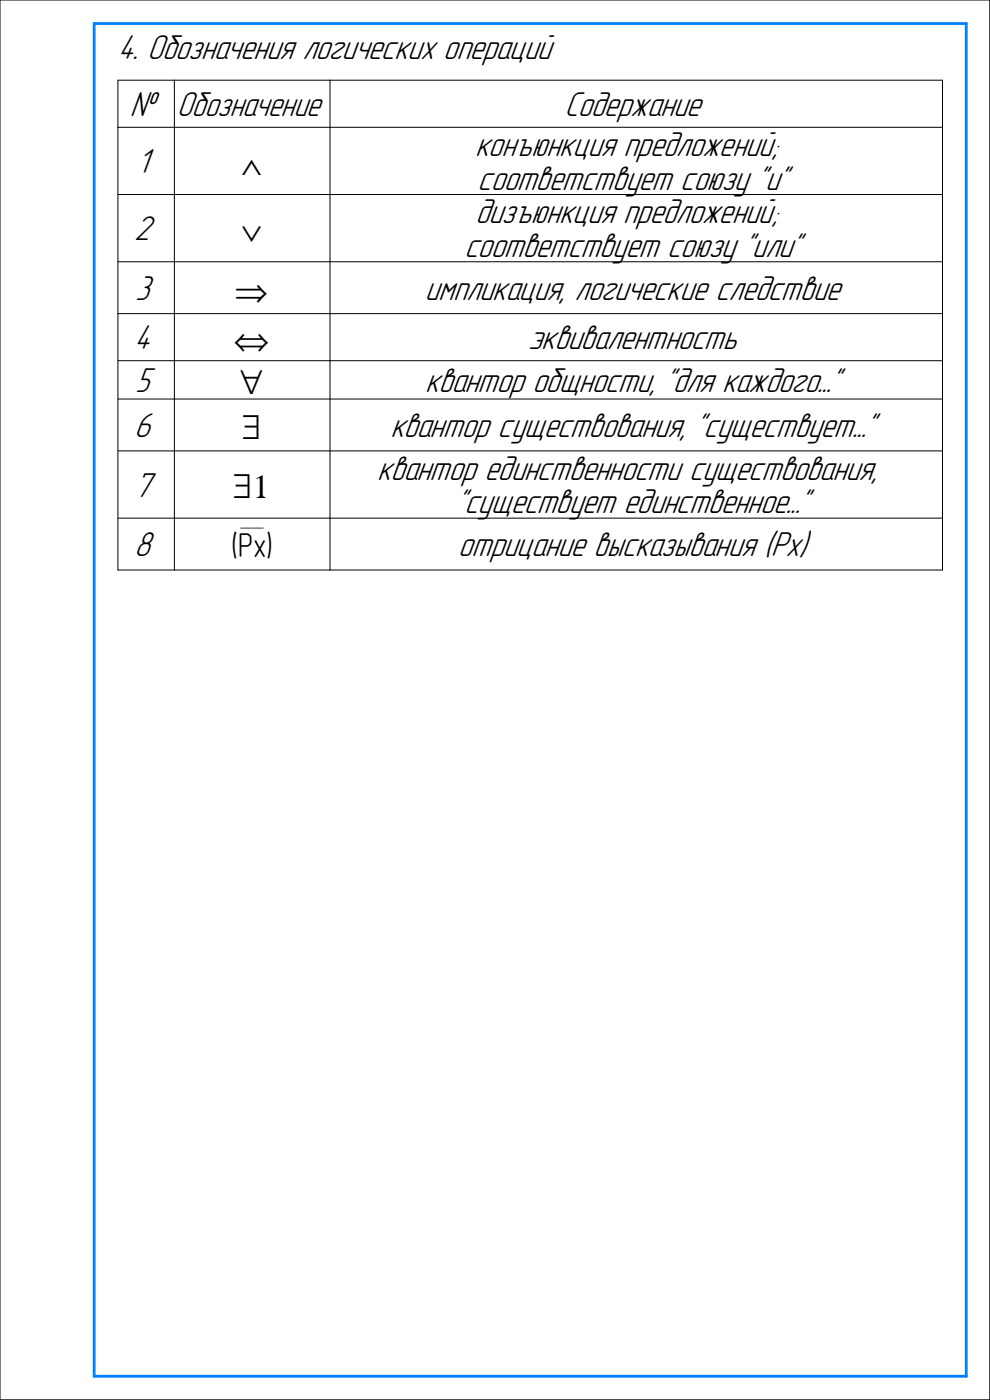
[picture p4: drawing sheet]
<svg xmlns="http://www.w3.org/2000/svg" width="210mm" height="297mm" viewBox="0 0 210 297" stroke-linecap="round" stroke-linejoin="round" font-family="sans-serif">
<defs><g id="words">
<g font-size="7.8">
<text x="25" y="12.6">4. Обозначения логических операций</text>
<text x="27.6" y="24.5">№</text>
<text x="37.5" y="24.5">Обозначение</text>
<text x="119.8" y="24.5">Содержание</text>
<text x="100.8" y="33.1">конъюнкция предложений;</text>
<text x="29" y="36.7">1</text>
<text x="101.3" y="40.2">соответствует союзу &quot;и&quot;</text>
<text x="100.9" y="47.4">дизъюнкция предложений;</text>
<text x="28.5" y="50.9">2</text>
<text x="98.6" y="54.5">соответствует союзу &quot;или&quot;</text>
<text x="28.7" y="63.6">3</text>
<text x="90.2" y="63.6">импликация, логические следствие</text>
<text x="28.5" y="74.1">4</text>
<text x="112.1" y="74.1">эквивалентность</text>
<text x="28.7" y="83.1">5</text>
<text x="90.2" y="83.1">квантор общности, &quot;для каждого...&quot;</text>
<text x="28.5" y="92.7">6</text>
<text x="82.8" y="92.7">квантор существования, &quot;существует...&quot;</text>
<text x="80" y="101.8">квантор единственности существования,</text>
<text x="28.5" y="105.3">7</text>
<text x="96.8" y="108.9">&quot;существует единственное...&quot;</text>
<text x="28.5" y="118">8</text>
<text x="97.2" y="118">отрицание высказывания (Px)</text>
</g>
<text font-size="7.3" x="49.1" y="118.3">(Px)</text>
<g font-size="7.1">
<text x="51.3" y="37.1">∧</text>
<text x="51.3" y="51.4">∨</text>
<text x="49.8" y="64">⇒</text>
<text x="49.6" y="74.5">⇔</text>
<text x="50.8" y="83.6">∀</text>
<text x="51.4" y="93.1">∃</text>
<text x="49.5" y="105.8">∃1</text>
</g>
<text font-size="3.2" x="51" y="111.9">____</text>
</g></defs>
<g fill="none" stroke="#000" stroke-width=".21">
<path d="M0 0v297zM0 0h210zM25 17h12zM25 17v10zM37 17v103.9zM37 17h33zM70 17v103.9zM70 17h130zM200 17v103.9zM210 0v297zM25 27h12zM25 27v93.9z"/>
<path d="M37 27h33zM70 27h130zM25 41.3h12zM25 55.5h12zM37 41.3h33zM37 55.5h33zM70 41.3h130zM70 55.5h130zM25 66.5h12zM25 76.5h12zM37 66.5h33zM37 76.5h33z"/>
<path d="M70 66.5h130zM70 76.5h130zM25 84.7h12zM25 95.7h12zM37 84.7h33zM37 95.7h33zM70 84.7h130zM70 95.7h130zM25 109.9h12zM37 109.9h33zM70 109.9h130zM25 120.9h12z"/>
<path d="M37 120.9h33zM70 120.9h130zM0 297h210z"/>
</g>
<path d="M25 7h93.5zM25 7h93.5zM25 7.1h93.5zM25 7.1h93.5zM25 7.2h93.5zM25 7.2h93.5zM25 7.2h93.5zM25 7.3h93.5zM25 7.3h93.5zM25 7.4h93.5zM25 7.4h93.5zM25 7.5h93.5zM25 7.5h93.5zM25 7.5h93.5zM25 7.6h93.5zM25 7.6h93.5zM25 7.7h93.5zM25 7.7h93.5zM25 7.7h93.5zM25 7.8h93.5zM25 7.8h93.5zM25 7.9h93.5zM25 7.9h93.5zM25 8h93.5zM25 8h93.5zM25 8h93.5zM25 8.1h93.5zM25 8.1h93.5zM25 8.2h93.5zM25 8.2h93.5zM25 8.3h93.5zM25 8.3h93.5zM25 8.3h93.5zM25 8.4h93.5zM25 8.4h93.5zM25 8.5h93.5zM25 8.5h93.5zM25 8.6h93.5zM25 8.6h93.5zM25 8.6h93.5zM25 8.7h93.5zM25 8.7h93.5zM25 8.8h93.5zM25 8.8h93.5zM25 8.8h93.5zM25 8.9h93.5zM25 8.9h93.5zM25 9h93.5zM25 9h93.5zM25 9.1h93.5zM25 9.1h93.5zM25 9.1h93.5zM25 9.2h93.5zM25 9.2h93.5zM25 9.3h93.5zM25 9.3h93.5zM25 9.4h93.5zM25 9.4h93.5zM25 9.4h93.5zM25 9.5h93.5zM25 9.5h93.5zM25 9.6h93.5zM25 9.6h93.5zM25 9.7h93.5zM25 9.7h93.5zM25 9.7h93.5zM25 9.8h93.5zM25 9.8h93.5zM25 9.9h93.5zM25 9.9h93.5zM25 9.9h93.5zM25 10h93.5zM25 10h93.5zM25 10.1h93.5zM25 10.1h93.5zM25 10.2h93.5zM25 10.2h93.5zM25 10.2h93.5zM25 10.3h93.5zM25 10.3h93.5zM25 10.4h93.5zM25 10.4h93.5zM25 10.5h93.5zM25 10.5h93.5zM25 10.5h93.5zM25 10.6h93.5zM25 10.6h93.5zM25 10.7h93.5zM25 10.7h93.5zM25 10.8h93.5zM25 10.8h93.5zM25 10.8h93.5zM25 10.9h93.5zM25 10.9h93.5zM25 11h93.5zM25 11h93.5zM25 11h93.5zM25 11.1h93.5zM25 11.1h93.5zM25 11.2h93.5zM25 11.2h93.5zM25 11.3h93.5zM25 11.3h93.5zM25 11.3h93.5zM25 11.4h93.5zM25 11.4h93.5zM25 11.5h93.5zM25 11.5h93.5zM25 11.6h93.5zM25 11.6h93.5zM25 11.6h93.5zM25 11.7h93.5zM25 11.7h93.5zM25 11.8h93.5zM25 11.8h93.5zM25 11.9h93.5zM25 11.9h93.5zM25 11.9h93.5zM25 12h93.5zM25 12h93.5zM25 12.1h93.5zM25 12.1h93.5zM25 12.1h93.5zM25 12.2h93.5zM25 12.2h93.5zM25 12.3h93.5zM25 12.3h93.5zM25 12.4h93.5zM25 12.4h93.5zM25 12.4h93.5zM25 12.5h93.5zM25 12.5h93.5zM25 12.6h93.5zM25 12.6h93.5zM25 12.7h93.5zM25 12.7h93.5zM25 12.7h93.5zM25 12.8h93.5zM25 12.8h93.5zM25 12.9h93.5zM25 12.9h93.5zM25 13h93.5zM25 13h93.5zM25 13h93.5zM25 13.1h93.5zM25 13.1h93.5zM25 13.2h93.5zM25 13.2h93.5zM25 13.3h93.5zM25 13.3h93.5zM25 13.3h93.5zM25 13.4h93.5zM25 13.4h93.5zM25 13.5h93.5zM25 13.5h93.5zM25 13.5h93.5zM25 13.6h93.5zM25 13.6h93.5zM25 13.7h93.5zM25 13.7h93.5zM25 13.8h93.5zM25 13.8h93.5zM25 13.8h93.5zM25 13.9h93.5zM25 13.9h93.5zM25 14h93.5zM25 14h93.5zM25 14.1h93.5zM25 14.1h93.5z" fill="#fff" stroke="#fff" stroke-width=".21"/>
<path d="M20 5v287zM20 5h185zM205 5v287zM20 292h185z" fill="none" stroke="#0080ff" stroke-width=".59"/>
<use href="#words"/>
</svg>
